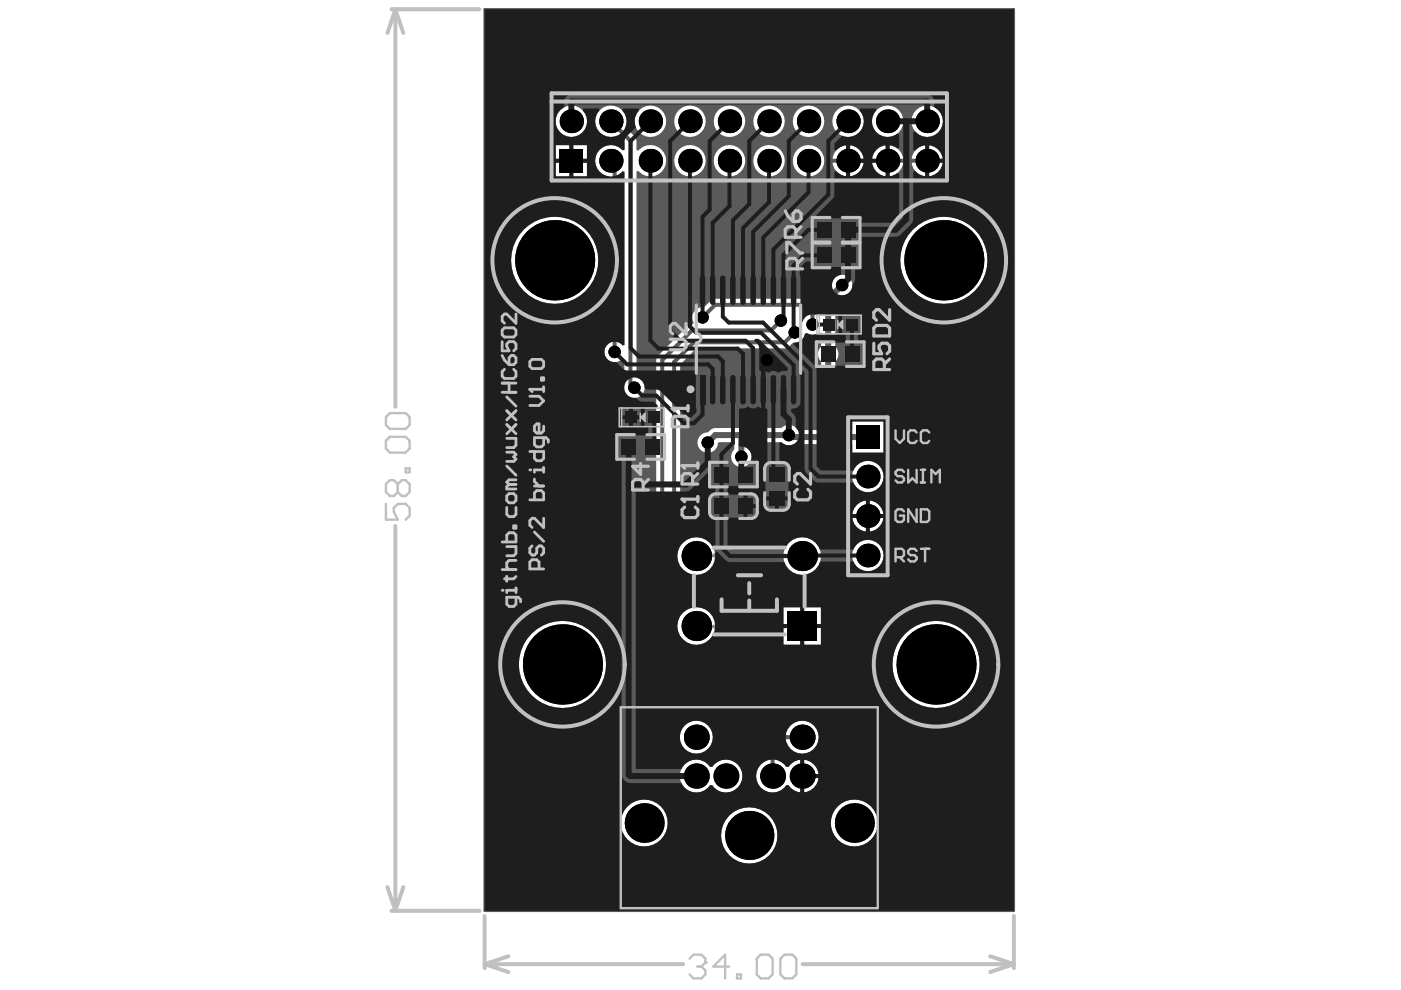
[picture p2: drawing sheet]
<svg xmlns="http://www.w3.org/2000/svg" width="297mm" height="210mm" viewBox="0 0 297 210" stroke-linecap="round" stroke-linejoin="round" font-family="sans-serif">
<g fill="none" stroke="#5a5a5a" stroke-width=".21">
<path d="M157.2 125.3h3.3M158.9 123.7v3.3"/>
<circle cx="158.9" cy="125.3" r="1.15"/>
</g>
<path d="M102.8 2h112.2v191.1h-112.2z" fill="none" stroke="#5a5a5a" stroke-width=".51"/>
<path d="M151.3 117.8h15.1M151.3 132.9h15.1" fill="none" stroke="#8c8c8c" stroke-width=".84"/>
<path d="M102.8 2h112.2v191.1h-112.2zM193.2 25.7a3.4 3.4 0 0 0 6.7 0 3.4 3.4 0 0 0-6.7 0zM184.9 25.7a3.3 3.3 0 0 0 6.6 0 3.3 3.3 0 0 0-6.6 0zM176.5 25.7a3.3 3.3 0 0 0 6.7 0 3.3 3.3 0 0 0-6.7 0zM168.1 25.7a3.4 3.4 0 0 0 6.7 0 3.4 3.4 0 0 0-6.7 0zM159.7 25.7a3.4 3.4 0 0 0 6.7 0 3.4 3.4 0 0 0-6.7 0zM151.3 25.7a3.3 3.3 0 0 0 6.7 0 3.3 3.3 0 0 0-6.7 0zM142.9 25.7a3.3 3.3 0 0 0 6.7 0 3.3 3.3 0 0 0-6.7 0zM134.6 25.7a3.3 3.3 0 0 0 6.6 0 3.3 3.3 0 0 0-6.6 0zM117.8 25.7a3.4 3.4 0 0 0 6.7 0 3.4 3.4 0 0 0-6.7 0zM127.2 23.4a3.3 3.3 0 0 0-.5 4.2 3.3 3.3 0 0 0 4.1 1.2l1.6 1.6v1.3l-.4 .2a3.3 3.3 0 0 0-5.4 .6 3.3 3.3 0 0 0 2.4 4.9v35.5a2.16 2.16 0 0 0-.3 3.2 2.16 2.16 0 0 0 3.3-.1l.4 .2v5.2a2.22 2.22 0 0 0 1.6 2.9 2.22 2.22 0 0 0 2.7-2.1 2.14 2.14 0 0 0-1.8-2.1v-43.7l.5-.2a3.3 3.3 0 0 0 4.8 .3 3.3 3.3 0 0 0 0-4.8 3.3 3.3 0 0 0-4.8 .3l-.5-.2-.1-2.4-2.2-2.4a3.3 3.3 0 0 0-1.2-4.1 3.3 3.3 0 0 0-4.2 .5zM197 30.8v2.9h2.9a3.2 3.2 0 0 0-2.9-2.9zM180.2 30.8v2.9h2.9a3.2 3.2 0 0 0-2.9-2.9zM121.6 30.8v2.9h2.8v-2.9zM188.6 30.8v2.9h2.9a3.2 3.2 0 0 0-2.9-2.9zM194.2 31.7l-.5 .7-.4 1.3h2.9v-2.9l-1.3 .4zM177.5 31.7l-.6 .7-.4 1.3h2.9v-2.9l-1.3 .4zM185.8 31.7l-.5 .7-.4 1.3h2.9v-2.9l-1.3 .4zM117.8 30.8v2.9h2.9v-2.9zM197 34.5v2.9a3.2 3.2 0 0 0 2.9-2.9zM188.6 34.5v2.9a3.2 3.2 0 0 0 2.9-2.9zM180.2 34.5v2.9a3.2 3.2 0 0 0 2.9-2.9zM193.3 34.5a3.2 3.2 0 0 0 2.9 2.9v-2.9zM184.9 34.5a3.2 3.2 0 0 0 2.9 2.9v-2.9zM176.5 34.5a3.2 3.2 0 0 0 2.9 2.9v-2.9zM121.6 34.5v2.9h2.8v-2.9zM117.8 34.5v2.9h2.9v-2.9zM168.1 34.1a3.4 3.4 0 0 0 6.7 0 3.4 3.4 0 0 0-6.7 0zM159.7 34.1a3.4 3.4 0 0 0 6.7 0 3.4 3.4 0 0 0-6.7 0zM151.3 34.1a3.3 3.3 0 0 0 6.7 0 3.3 3.3 0 0 0-6.7 0zM142.9 34.1a3.3 3.3 0 0 0 6.7 0 3.3 3.3 0 0 0-6.7 0zM147.4 65.8a2.16 2.16 0 0 0-.3 2.6l-.2 .4-.7 .1-.4 .3-6.3 6.2-.4 .9v68.9l.4 .9 6.1 5.9 11.5 .1 5.4 5.5v3.7a3.5 3.5 0 0 0-1.4 5.4 3.5 3.5 0 0 0 5.6-.2h.5a3.2 3.2 0 0 0 2.5 1.5v-6.9a3.2 3.2 0 0 0-2.5 1.5h-.5l-.4-.5-1.2-.8v-4.1l.4-.2a1.46 1.46 0 0 0 1.3 .6 3.5 3.5 0 0 0 5.2 1.6 3.5 3.5 0 0 0 .5-5.4 3.5 3.5 0 0 0-5.4 .6l-.5 .1-7.5-7.3-11.4-.1-3.5-3.5v-8.2l.4-.1a4 4 0 0 0 5.8 .3 4 4 0 0 0 0-5.8 4 4 0 0 0-5.8 .4l-.4-.2v-9.4l.4-.1a4 4 0 0 0 5.8 .3 4 4 0 0 0 0-5.8 4 4 0 0 0-5.8 .3l-.4-.1v-37.9l3.5-3.4h18.7l.9-.4 .9-.9a2.11 2.11 0 0 0 2.4-1.8l.5-.2a2.11 2.11 0 0 0 2.6-.2l.4 .2v2.9a2.15 2.15 0 0 0 0 3.2v14.5h-5a2.17 2.17 0 0 0-3.4-.4h-14.1l-.5 .1-1 .8a2.17 2.17 0 0 0-2.2 2.1 2.17 2.17 0 0 0 2.1 2.2 2.17 2.17 0 0 0 2.2-2.2l3.5-.1v1.6a2.17 2.17 0 0 0-.1 3.1 2.17 2.17 0 0 0 3.1 0 2.17 2.17 0 0 0 0-3.1v-1.6h7a2.14 2.14 0 0 0 2.6 .5h12.4v1.8h6.6v-6.6h-6.6v1.8h-3.6v-14.5a2.15 2.15 0 0 0 0-3.2v-9.5l1.4-1.4a2.17 2.17 0 0 0 2.2-2.1 2.17 2.17 0 0 0-2.2-2.2 2.17 2.17 0 0 0-2.1 2.2l-2.2 2.3-.1 3.8-.4 .3-.5-1.1-2.1-2.1-.9-.4h-18.6l-.9 .4-1.4 1.5a2.09 2.09 0 0 0-1.9 .6zM190.9 55.2a9.2 9.2 0 0 0 18.5 0 9.2 9.2 0 0 0-18.5 0zM108.4 55.2a9.2 9.2 0 0 0 18.4 0 9.2 9.2 0 0 0-18.4 0zM180.7 101a3.3 3.3 0 0 0 6.6 0 3.3 3.3 0 0 0-6.6 0zM184.4 106.1v2.9h2.9a3.2 3.2 0 0 0-2.9-2.9zM181.6 107.1l-.5 .6-.4 1.3h2.9v-2.9l-1.3 .4zM184.4 109.8v2.9a3.2 3.2 0 0 0 2.9-2.9zM180.7 109.8a3.2 3.2 0 0 0 2.9 2.9v-2.9zM180.7 117.8a3.3 3.3 0 0 0 6.6 0 3.3 3.3 0 0 0-6.6 0zM166.1 117.9a4 4 0 0 0 8 0 4 4 0 0 0-8 0zM170.5 128.8v3.5h3.6v-3.5zM166.1 128.8v3.5h3.6v-3.5zM170.5 133.2v3.5h3.6v-3.5zM166.1 133.2v3.5h3.6v-3.5zM189.2 140.9a9.2 9.2 0 0 0 18.5 0 9.2 9.2 0 0 0-18.5 0zM110 140.9a9.2 9.2 0 0 0 18.5 0 9.2 9.2 0 0 0-18.5 0zM144.1 156.3a3.5 3.5 0 0 0 7 0 3.5 3.5 0 0 0-7 0zM145.2 162.1a3.5 3.5 0 0 0 .2 5.1 3.5 3.5 0 0 0 5.1-.7h.5a3.5 3.5 0 0 0 5.2 .7 3.5 3.5 0 0 0 0-5.3 3.5 3.5 0 0 0-5.2 .7h-.5a3.5 3.5 0 0 0-5.3-.5zM170.5 161.1v3h3a3.4 3.4 0 0 0-3-3zM170.5 165v3a3.4 3.4 0 0 0 3-3zM176.1 174.5a5 5 0 0 0 10 0 5 5 0 0 0-10 0zM131.6 174.5a5 5 0 0 0 10 0 5 5 0 0 0-10 0zM152.9 177.1a6 6 0 0 0 11.9 0 6 6 0 0 0-11.9 0z" fill="#5a5a5a"/>
<path d="M129.5 34.1l.8 .8v39.7M129.5 25.7l4.2 4.2v51.5l.8 .8M149 67.3l2.6-2.7h18.6l2.1 2.1v2.1M165.6 68l-2.1 2.1h-16.8l-6.3 6.2v68.9l5.7 5.6h11.5l6.2 6.2v7.5M168.5 70.5l-2.1 2.1h-19.3l-4.2 4.2v67.4l4.2 4.1h11.5l8 8h3.5" fill="none" stroke="#5a5a5a" stroke-width=".84"/>
<path d="M178.6 60.4l-3 3v29.3M157.2 92.2v4.7M175.6 91.4v.1M184 92.7h-16.3l-.5-.5h-15.6l-1.5 1.6" fill="none" stroke="#5a5a5a" stroke-width="1.3"/>
<g fill="#000">
<circle cx="121.1" cy="25.7" r="2.49"/>
<circle cx="129.5" cy="34.1" r="2.49"/>
<circle cx="129.5" cy="25.7" r="2.49"/>
<circle cx="137.9" cy="25.7" r="2.49"/>
<circle cx="137.9" cy="34.1" r="2.49"/>
<circle cx="146.3" cy="34.1" r="2.49"/>
<circle cx="146.3" cy="25.7" r="2.49"/>
<circle cx="154.7" cy="34.1" r="2.49"/>
<circle cx="154.7" cy="25.7" r="2.49"/>
<circle cx="163" cy="34.1" r="2.49"/>
<circle cx="163" cy="25.7" r="2.49"/>
<circle cx="171.4" cy="25.7" r="2.49"/>
<circle cx="171.4" cy="34.1" r="2.49"/>
<circle cx="179.8" cy="34.1" r="2.49"/>
<circle cx="179.8" cy="25.7" r="2.49"/>
<circle cx="188.2" cy="34.1" r="2.49"/>
<circle cx="188.2" cy="25.7" r="2.49"/>
<circle cx="196.6" cy="34.1" r="2.49"/>
<circle cx="196.6" cy="25.7" r="2.49"/>
<circle cx="117.6" cy="55.2" r="8.4"/>
<circle cx="200.1" cy="55.2" r="8.4"/>
<circle cx="130.3" cy="74.6" r="1.32"/>
<circle cx="149" cy="67.3" r="1.32"/>
<circle cx="162.6" cy="76.3" r="1.32"/>
<circle cx="165.6" cy="68" r="1.32"/>
<circle cx="168.5" cy="70.5" r="1.32"/>
<circle cx="172.3" cy="68.8" r="1.32"/>
<circle cx="175.6" cy="75.1" r="1.32"/>
<circle cx="178.6" cy="60.4" r="1.32"/>
<circle cx="134.5" cy="82.2" r="1.32"/>
<circle cx="150.1" cy="93.8" r="1.32"/>
<circle cx="157.2" cy="96.9" r="1.32"/>
<circle cx="167.2" cy="92.2" r="1.32"/>
<circle cx="147.6" cy="117.9" r="3.2"/>
<circle cx="170.1" cy="117.9" r="3.2"/>
<circle cx="184" cy="117.8" r="2.49"/>
<circle cx="184" cy="101" r="2.49"/>
<circle cx="184" cy="109.4" r="2.49"/>
<circle cx="147.6" cy="132.7" r="3.2"/>
<circle cx="119.3" cy="140.9" r="8.4"/>
<circle cx="147.6" cy="156.3" r="2.66"/>
<circle cx="170.1" cy="156.3" r="2.66"/>
<circle cx="198.5" cy="140.9" r="8.4"/>
<circle cx="136.6" cy="174.5" r="4.2"/>
<circle cx="147.6" cy="164.5" r="2.66"/>
<circle cx="153.9" cy="164.5" r="2.66"/>
<circle cx="158.9" cy="177.1" r="5.2"/>
<circle cx="163.8" cy="164.5" r="2.66"/>
<circle cx="170.1" cy="164.5" r="2.66"/>
<circle cx="181.1" cy="174.5" r="4.2"/>
</g>
<g fill="#000">
<path d="M118.7 31.6h4.9v5h-4.9z" fill-rule="evenodd"/>
<path d="M181.5 90.2h5v4.9h-5z" fill-rule="evenodd"/>
<path d="M166.9 129.6h6.3v6.3h-6.3z" fill-rule="evenodd"/>
</g>
<g fill="#1e1e1e">
<path d="M182.3 23h3.4l.1 .4a3.3 3.3 0 0 0-.1 4.5 3.3 3.3 0 0 0 4.5 .4l.4 .2v2.8l-.4 .2-1.1-.6-.5-.1v6.6l.5-.1 1.1-.6 .4 .2v8.9l-1.3 1.4h-7.1v-.9h-9.2l-.2-.4 4-4.1 .1-5.4 .4-.1a3 3 0 0 0 2.1 1.1v-6.6a3 3 0 0 0-2.1 1.1l-.4-.2v-1.3l1.7-1.6a3.3 3.3 0 0 0 4-1.2 3.3 3.3 0 0 0-.4-4.2zM180.2 30.8v2.9h2.9a3.2 3.2 0 0 0-2.9-2.9zM185.8 31.7l-.5 .7-.4 1.3h2.9v-2.9l-1.3 .4zM180.2 34.5v2.9a3.2 3.2 0 0 0 2.9-2.9zM184.9 34.5a3.2 3.2 0 0 0 2.9 2.9v-2.9z"/>
<path d="M102.8 2h112.2v191.1h-112.2zM120.1 20.5l-.3 .4-.2 1.9h-.1a3.3 3.3 0 0 0-1.1 4.8 3.3 3.3 0 0 0 4.8 .7 3.3 3.3 0 0 0 .4-4.9l.1-.4h3.3l.1 .4-.5 .6a3.3 3.3 0 0 0 1 4.4 3.3 3.3 0 0 0 4.4-.5 3.3 3.3 0 0 0-.1-4.5l.2-.4h3.3l.1 .4-.5 .6a3.2 3.2 0 0 0-.2 3l-2.3 2.4-.1 2.3-.4 .2-.1-.2a3.3 3.3 0 0 0-4.8 .1 3.3 3.3 0 0 0 .1 4.7 3.3 3.3 0 0 0 4.8-.2l.4 .1v36.8l-.4 .1-.2-.2a2.17 2.17 0 0 0-3.6 .8 2.17 2.17 0 0 0 2.4 2.9l1.4 1.4 1 .3h14.2l.3 .2v7.9h.2v.8l-1.1 1.1h-1l-5.5-5.5-.9-.4h-2.2l-.3-.4-.1-.6a2.17 2.17 0 0 0-2.6-1.5 2.17 2.17 0 0 0-1.6 2.5 2.17 2.17 0 0 0 2.4 1.7l.9 .8 2.9 .1 .9 .8-.2 .4h-2.7v4.2h.8v1.7h-6.5v4.9h.9v67l.1 .6a2.15 2.15 0 0 0 1.7 1.2h10.9l.1 .3a3.5 3.5 0 0 0 5.9 .2h.5l.4 .5a3.5 3.5 0 0 0 5.1-.1 3.5 3.5 0 0 0-.4-5.1 3.5 3.5 0 0 0-5.1 .8h-.5l-.4-.5a3.5 3.5 0 0 0-5.6 .9h-9.7v-58.8h10.6l.6-.1 4.2-4 .4 .1v2.9h1.1v1.8h-1.1v4.9h1.1v6.5l-.4 .1a4 4 0 0 0-6.6-1.2 4 4 0 0 0 1.7 6.5 4 4 0 0 0 5.2-4.4l.4-.4 1.9 1.9 .9 .4h11.5l.3 .7a4 4 0 0 0 3.9 2 4 4 0 0 0 3.4-2.8h7.1l.1 .4a3.3 3.3 0 0 0 5.1 .8 3.3 3.3 0 0 0-.2-5.2 3.3 3.3 0 0 0-5 1.4h-7.2l-.3-.6a4 4 0 0 0-3.8-2 4 4 0 0 0-3.4 2.7h-11l-1.1-1v-5.8h3.4v-4.9h-3.4v-1.8h6.2v-4.9h-1l-.3-.4 .2-.4a2.15 2.15 0 0 0-2.4-2.7l-.3-.4 .1-7.5 .4-.3h1l.5-.3 .3 .2a1.48 1.48 0 0 0 1.9-.2l.6 .3v-7.8l-.4-.2v-4.7l-.1-.5-1-1.1 .2-.4h.8l6.1 6.2v.5l-.4 .2a1.64 1.64 0 0 0-1.6 .3 1.63 1.63 0 0 0-2.1 0l-.7-.3v7.8l.5 .3v11.4h-.4v7.1h4.9v-7.1h-1.9v-4.3l.4-.1a2.17 2.17 0 0 0 3.1 0 2.17 2.17 0 0 0-.1-3.1l-.1-2.4-.9-1v-.5l.4-.2a1.4 1.4 0 0 0 1.6-1.4v-5.1l-.2-1.6 .4-.2 .7 .7 .1 20.9a4.6 4.6 0 0 0 2.8 2.4h7.5l.1 .4a3.3 3.3 0 0 0 5.1 .9 3.3 3.3 0 0 0-.2-5.2 3.3 3.3 0 0 0-5 1.4h-6.9l-1-1-.1-20.9 .3-.4h9.8v-4.9h-1.2v-1.7h.8v-4.2h-4.2v4.2h.8v1.7h-6.1v4.8l-.3 .3-4.6-4.6 .2-.4a2.14 2.14 0 0 0 2.1-1.9l.6-.1a2.1 2.1 0 0 0 2 .1l4.5 .1v-4.2l-4.5 .1-.4-.1a2.23 2.23 0 0 0-2.7 1.6l-.4 .1-.2-.1v-3.6l.2-.6v-5.1l-.2-.7v-1.5l1.4-1.4h1.5v1.2h5.9v1.7a2.17 2.17 0 0 0-1.9 2.3 2.17 2.17 0 0 0 2.3 2 2.17 2.17 0 0 0 2-2.2l.5-.6 .1-.6v-2.6h.9v-4.9h-.9v-.5h.9v-1l8.2-.1 .5-.3 2.6-2.8 .1-.5v-10.1l.5-.2a3 3 0 0 0 2.1 1.2v-6.6a2.99 2.99 0 0 0-2.1 1.1l-.5-.1v-3.8l.5-.1 .1 .2a3.3 3.3 0 0 0 5.1-.4 3.3 3.3 0 0 0-1.2-4.9l-.1-1.9-.4-.4-.4-.4-.6-.1h-75.5l-.5 .1zM197 30.8v2.9h2.9a3.2 3.2 0 0 0-2.9-2.9zM121.6 30.8v2.9h2.8v-2.9zM117.8 30.8v2.9h2.9v-2.9zM197 34.5v2.9a3.2 3.2 0 0 0 2.9-2.9zM121.6 34.5v2.9h2.8v-2.9zM117.8 34.5v2.9h2.9v-2.9zM190.9 55.2a9.2 9.2 0 0 0 18.5 0 9.2 9.2 0 0 0-18.5 0zM108.4 55.2a9.2 9.2 0 0 0 18.4 0 9.2 9.2 0 0 0-18.4 0zM134.2 86.4v1.7h1.7v-1.7zM131.7 86.4v1.7h1.7v-1.7zM134.2 88.9v1.7h1.7v-1.7zM131.7 88.9v1.7h1.7v-1.7zM180.7 89.4v6.6h6.6v-6.6zM158.5 104.9v2h1.9v-2zM165.1 106.1v1.9h2.1v-1.9zM162.3 106.1v1.9h2v-1.9zM184.4 106.1v2.9h2.9a3.2 3.2 0 0 0-2.9-2.9zM181.6 107.1l-.5 .6-.4 1.3h2.9v-2.9l-1.3 .4zM158.5 107.7v2.1h1.9v-2.1zM184.4 109.8v2.9a3.2 3.2 0 0 0 2.9-2.9zM180.7 109.8a3.2 3.2 0 0 0 2.9 2.9v-2.9zM170.5 128.8v3.5h3.6v-3.5zM166.1 128.8v3.5h3.6v-3.5zM170.5 133.2v3.5h3.6v-3.5zM166.1 133.2v3.5h3.6v-3.5zM143.6 132.7a4 4 0 0 0 8 0 4 4 0 0 0-8 0zM189.2 140.9a9.2 9.2 0 0 0 18.5 0 9.2 9.2 0 0 0-18.5 0zM110 140.9a9.2 9.2 0 0 0 18.5 0 9.2 9.2 0 0 0-18.5 0zM166.6 156.3a3.5 3.5 0 0 0 7 0 3.5 3.5 0 0 0-7 0zM144.1 156.3a3.5 3.5 0 0 0 7 0 3.5 3.5 0 0 0-7 0zM170.5 161.1v3h3a3.4 3.4 0 0 0-3-3zM170.5 165v3a3.4 3.4 0 0 0 3-3zM161.3 162.1a3.5 3.5 0 0 0 .3 5.1 3.5 3.5 0 0 0 5.1-.7h.5a3.2 3.2 0 0 0 2.5 1.5v-6.9a3.2 3.2 0 0 0-2.5 1.5h-.5a3.5 3.5 0 0 0-5.4-.5zM176.1 174.5a5 5 0 0 0 10 0 5 5 0 0 0-10 0zM131.6 174.5a5 5 0 0 0 10 0 5 5 0 0 0-10 0zM152.9 177.1a6 6 0 0 0 11.9 0 6 6 0 0 0-11.9 0z"/>
</g>
<g fill="none" stroke="#1e1e1e" stroke-width=".84">
<path d="M137.9 25.7l-4.2 4.2v43.9l1.8 1.8h16.7l1 1v6M137.9 34.1v38.1l1.7 1.7h16.8l1.1 1.1v7.6M146.3 25.7l-4.2 4.2v40.2l2.1 2.1h13.9l1.6 1.6v8.8M146.3 34.1v35.1l1.3 1.4h13.8l6.9 6.8v5.2M154.7 25.7l-4.2 4.2v14.5l-1.5 1.5v21.4M154.7 34.1v9.6l-3.6 3.6v14.2M163 25.7l-4.1 4.2v13.4l-3.5 3.4v14.8M163 34.1v8.8l-5.5 5.5v13.1M171.4 25.7l-4.2 4.2v11.7l-7.5 7.5v12.4M171.4 34.1v6.7l-9.6 9.6v11.1M179.8 25.7l-4.2 4.2v11.4l-11.6 11.6v8.6M174.7 54.2h-4.3l-2.1 2.1v14l.2 .2"/>
<path d="M174.7 48.7h-3.3l-5.3 5.3v13.4l-.5 .6M130.3 74.6l2.7 2.7h17.1l1 .9v4.4M153.2 61.5v5.6l1.3 1.3h7.3l10.1 10v21l1.6 1.6h10.5M162.6 76.3l-.8 .8v5.5M172.3 68.8h3.4M175.6 75.1v.4M180.6 68.8l.1 6.3M134.5 82.2l1.7 1.7h3l5.8 5.8h2.1l1.9-1.8v-5.3M138.7 88.5v5.9l-.3 .4M155.4 82.6v11.3l-2.4 2.5v19.7l1.8 1.8 29.2-.1M164 82.6v17.2l.7 .8M153 104.1h.1"/>
</g>
<path d="M121.1 25.7v-4.2h75.5v4.2h-8.4M192 25.7l.1 .2v20.6l-2.2 2.2h-10.1v10.5l-1.2 1.2M133.3 94.8v69.4l.3 .3h14M150.1 93.8v4.3l-4.7 4.6h-12.1M157.2 96.9v2.9l.8 .8M166.1 82.6v5.2l1.1 1.1v3.3" fill="none" stroke="#1e1e1e" stroke-width="1.3"/>
<g fill="#000">
<circle cx="121.1" cy="25.7" r="2.49"/>
<circle cx="129.5" cy="34.1" r="2.49"/>
<circle cx="129.5" cy="25.7" r="2.49"/>
<circle cx="137.9" cy="25.7" r="2.49"/>
<circle cx="137.9" cy="34.1" r="2.49"/>
<circle cx="146.3" cy="34.1" r="2.49"/>
<circle cx="146.3" cy="25.7" r="2.49"/>
<circle cx="154.7" cy="34.1" r="2.49"/>
<circle cx="154.7" cy="25.7" r="2.49"/>
<circle cx="163" cy="34.1" r="2.49"/>
<circle cx="163" cy="25.7" r="2.49"/>
<circle cx="171.4" cy="25.7" r="2.49"/>
<circle cx="171.4" cy="34.1" r="2.49"/>
<circle cx="179.8" cy="34.1" r="2.49"/>
<circle cx="179.8" cy="25.7" r="2.49"/>
<circle cx="188.2" cy="34.1" r="2.49"/>
<circle cx="188.2" cy="25.7" r="2.49"/>
<circle cx="196.6" cy="34.1" r="2.49"/>
<circle cx="196.6" cy="25.7" r="2.49"/>
<circle cx="117.6" cy="55.2" r="8.4"/>
<circle cx="200.1" cy="55.2" r="8.4"/>
<circle cx="130.3" cy="74.6" r="1.32"/>
<circle cx="149" cy="67.3" r="1.32"/>
<circle cx="162.6" cy="76.3" r="1.32"/>
<circle cx="165.6" cy="68" r="1.32"/>
<circle cx="168.5" cy="70.5" r="1.32"/>
<circle cx="172.3" cy="68.8" r="1.32"/>
<circle cx="175.6" cy="75.1" r="1.32"/>
<circle cx="178.6" cy="60.4" r="1.32"/>
<circle cx="134.5" cy="82.2" r="1.32"/>
<circle cx="150.1" cy="93.8" r="1.32"/>
<circle cx="157.2" cy="96.9" r="1.32"/>
<circle cx="167.2" cy="92.2" r="1.32"/>
<circle cx="147.6" cy="117.9" r="3.2"/>
<circle cx="170.1" cy="117.9" r="3.2"/>
<circle cx="184" cy="117.8" r="2.49"/>
<circle cx="184" cy="101" r="2.49"/>
<circle cx="184" cy="109.4" r="2.49"/>
<circle cx="147.6" cy="132.7" r="3.2"/>
<circle cx="119.3" cy="140.9" r="8.4"/>
<circle cx="147.6" cy="156.3" r="2.66"/>
<circle cx="170.1" cy="156.3" r="2.66"/>
<circle cx="198.5" cy="140.9" r="8.4"/>
<circle cx="136.6" cy="174.5" r="4.2"/>
<circle cx="147.6" cy="164.5" r="2.66"/>
<circle cx="153.9" cy="164.5" r="2.66"/>
<circle cx="158.9" cy="177.1" r="5.2"/>
<circle cx="163.8" cy="164.5" r="2.66"/>
<circle cx="170.1" cy="164.5" r="2.66"/>
<circle cx="181.1" cy="174.5" r="4.2"/>
</g>
<g fill="#000">
<path d="M118.7 31.6h4.9v5h-4.9z" fill-rule="evenodd"/>
<path d="M181.5 90.2h5v4.9h-5z" fill-rule="evenodd"/>
<path d="M166.9 129.6h6.3v6.3h-6.3z" fill-rule="evenodd"/>
</g>
<g fill="#1e1e1e">
<path d="M174.1 73.5h3v3.2h-3z" fill-rule="evenodd"/>
<path d="M174.4 67.6h2.5v2.4h-2.5z" fill-rule="evenodd"/>
</g>
<path d="M149 59v5.1M151.1 59v5.1M155.4 59v5.1M157.5 59v5.1M161.8 59v5.1M164 59v5.1M168.3 59v5.1M151.1 80.1v5.1" fill="none" stroke="#1e1e1e" stroke-width="1.2"/>
<path d="M148.4 79.5h1.1v6.3h-1.1z" fill-rule="evenodd" fill="#1e1e1e"/>
<path d="M155.4 80.1v5.1M157.5 80.1v5.1M161.8 80.1v5.1M164 80.1v5.1M168.3 80.1v5.1" fill="none" stroke="#1e1e1e" stroke-width="1.2"/>
<g fill="#1e1e1e">
<path d="M136.8 93.1h3.1v3.3h-3.1z" fill-rule="evenodd"/>
<path d="M131.8 93.1h3v3.3h-3z" fill-rule="evenodd"/>
<path d="M132.5 87.2h2.5v2.5h-2.5z" fill-rule="evenodd"/>
<path d="M137.5 87.2h2.5v2.5h-2.5z" fill-rule="evenodd"/>
<path d="M156.5 105.7h3.1v3.2h-3.1z" fill-rule="evenodd"/>
<path d="M151.4 105.7h3.1v3.2h-3.1z" fill-rule="evenodd"/>
<path d="M163.1 99.1h3.2v3h-3.2z" fill-rule="evenodd"/>
<path d="M151.4 99h3.1v3.2h-3.1z" fill-rule="evenodd"/>
<path d="M156.5 99h3.1v3.2h-3.1z" fill-rule="evenodd"/>
<path d="M179.1 73.5h3.1v3.2h-3.1z" fill-rule="evenodd"/>
<path d="M179.4 67.6h2.5v2.4h-2.5z" fill-rule="evenodd"/>
<path d="M173.2 52.5h3.1v3.3h-3.1z" fill-rule="evenodd"/>
<path d="M178.3 52.5h3v3.3h-3z" fill-rule="evenodd"/>
<path d="M173.2 47.1h3.1v3.2h-3.1z" fill-rule="evenodd"/>
<path d="M178.3 47.1h3v3.2h-3z" fill-rule="evenodd"/>
<path d="M163.1 104.1h3.2v3.1h-3.2z" fill-rule="evenodd"/>
</g>
<path d="M153.2 59v5.1M159.7 59v5.1M166.1 59v5.1M153.2 80.1v5.1M159.7 80.1v5.1M166.1 80.1v5.1" fill="none" stroke="#1e1e1e" stroke-width="1.2"/>
<g fill="#c0c0c0">
<path d="M135.9 88.5l.8-.8v1.6z"/>
<path d="M177.8 68.8l.8-.8v1.6z"/>
</g>
<g fill="none" stroke="#c0c0c0" stroke-width=".84">
<path d="M83 2h18.7M83.8 2l-1.6 5M83.8 2v84.2M83.8 2l1.7 5M200.8 19.8h-83.9v18.5h83.9v-18.4M116.9 21.5h83.9M179.8 88.5h8.4v33.5h-8.4zM83.8 111.5v81.6M151.3 116.1h15.1M147.1 122v6.7M151.3 134.5h15.1M153 127.1v2.4h11.7v-2.4"/>
<path d="M156.4 122h5M158.9 123.6v2.2M158.9 127.3v2.2M170.6 122v6.7M82.2 188.1l1.6 5M83 193.1h18.7M85.5 188.1l-1.7 5M102.8 194.2v11.1M215 194.2v11.1M102.8 204.4l5 1.7M102.8 204.4h42.1M107.8 202.8l-5 1.6"/>
<path d="M170.2 204.4h44.8M209.9 202.8l5.1 1.6M215 204.4l-5.1 1.7"/>
</g>
<g fill="none" stroke="#c0c0c0" stroke-width=".66">
<path d="M176 46.1h-3.8v5.2h3.8M176 51.6h-3.8v5.2h3.8M178.6 46.1h3.7v5.2h-3.7M178.6 51.6h3.7v5.2h-3.7M176.8 72.5h-3.7v5.2h3.7M179.5 72.5h3.7v5.2h-3.7M134.5 92.2h-3.7v5.2h3.7M137.2 92.2h3.7v5.2h-3.7M154.2 98h-3.8v5.2h3.8M156.8 98h3.8v5.2h-3.8M162.1 99.4v2.4M163.4 98.1h2.6"/>
<path d="M167.3 99.4v2.4M150.4 106v2.6M151.8 109.9h2.4M151.8 104.7h2.4M156.8 109.9h2.5M156.8 104.7h2.5M160.6 106v2.6M162.1 104.5v2.4M163.4 108.2h2.6M167.3 104.5v2.4"/>
</g>
<path d="M173.2 66.8h9.4v4h-9.4zM173.7 66.8v4M177.6 68.6l1 1v-1.6l-1 1M177.6 68v1.6M131.3 86.5h9.4v4h-9.4zM131.8 86.5v4M135.8 88.3l.9 1v-1.6l-.9 .9M135.8 87.7v1.6" fill="none" stroke="#c0c0c0" stroke-width=".33"/>
<path d="M142.1 71.9h2.8l.5 .6v1.1l-.5 .6h-2.8M145.4 68.6v2.2l-2.2-2.2h-.5l-.6 .5v1.2l.6 .5M147.6 64.7v5.9M147.6 72.9v6.3M169.7 64.7v14.5M135.8 98.3v2.2l-1.7-1.6h3.4M136.4 103.9v-1.7l-.6-.5h-1.1l-.6 .5v1.7h3.4M137.5 101.7l-1.1 1.1M169.1 103.7l-.6 .6v1.1l.6 .6h2.2l.6-.6v-1.1l-.6-.6M171.9 100.4v2.2l-2.3-2.2h-.5l-.6 .6v1.1l.6 .5" fill="none" stroke="#c0c0c0" stroke-width=".68"/>
<path d="M131.6 150h54.5v42.6h-54.5zM146.2 203.3l.8-.9h1.7l.9 .9v.8" fill="none" stroke="#c0c0c0" stroke-width=".51"/>
<circle cx="149.6" cy="204.1" r=".25" fill="#c0c0c0"/>
<path d="M147.9 204.9h.8M148.7 204.9l.9 .9v.8l-.9 .8h-1.7l-.8-.8M149.6 204.1l-.9 .8M154.6 204.9h-3.4l2.5-2.5v5M156.3 206.6h.8v.8h-.8zM160.4 203.3l.9-.9h1.7l.8 .9v3.3l-.8 .8h-1.7l-.9-.8zM165.5 203.3l.8-.9h1.7l.8 .9v3.3l-.8 .8h-1.7l-.8-.8z" fill="none" stroke="#c0c0c0" stroke-width=".51"/>
<path d="M144.6 98.7h3.4M148 98.2v1.1M146.8 102.6v-1.6l-.5-.6h-1.1l-.6 .6v1.6h3.4M148 100.4l-1.2 1.1" fill="none" stroke="#c0c0c0" stroke-width=".68"/>
<circle cx="144.6" cy="98.7" r=".34" fill="#c0c0c0"/>
<path d="M185.3 69.6l.5-.6h2.3l.5 .6v1.6h-3.3zM185.3 72.8v2.2h1.6l-.5-1.1v-.6l.5-.5h1.2l.5 .5v1.1l-.5 .6M187.5 78.4v-1.7l-.6-.6h-1.1l-.5 .6v1.7h3.3M188.6 65.7v2.2l-2.2-2.2h-.6l-.5 .5v1.1l.5 .6M188.6 76.1l-1.1 1.1M144.6 98.7l.6 .6M144.6 105.8h3.4M145.2 107.5l-.6 .6v1.1l.6 .5h2.2l.6-.5v-1.1l-.6-.6M148 105.3v1.1" fill="none" stroke="#c0c0c0" stroke-width=".68"/>
<path d="M81.8 88.4l.9-.8h3.3l.8 .8v1.7l-.8 .8h-3.3l-.9-.8zM81.8 93.4l.9-.8h3.3l.8 .8v1.7l-.8 .9h-3.3l-.9-.9zM86 99.3h.8v.8h-.8zM81.8 106.8v3.4h2.5l-.8-1.7v-.8l.8-.9h1.7l.8 .9v1.6l-.8 .9M84.3 102.7l-.8-.9h-.8l-.9 .9v1.6l.9 .9h.8l.8-.9M84.3 102.7l.9-.9h.8l.8 .9v1.6l-.8 .9h-.8l-.9-.9M84.3 102.7v1.6" fill="none" stroke="#c0c0c0" stroke-width=".51"/>
<circle cx="144.6" cy="105.8" r=".34" fill="#c0c0c0"/>
<path d="M144.6 105.8l.6 .6" fill="none" stroke="#c0c0c0" stroke-width=".68"/>
<path d="M109.4 126.6v1.5l-.5 .5h-1l-.5-.5v-1.5h2.5l.5 .5v.5M109.4 125.2h-2v.5M109.4 124.7v1" fill="none" stroke="#c0c0c0" stroke-width=".59"/>
<circle cx="106.5" cy="125.2" r=".3" fill="#c0c0c0"/>
<g fill="none" stroke="#c0c0c0" stroke-width=".59">
<path d="M106.5 72.4v2h1.4l-.5-1v-.5l.5-.5h1l.5 .5v1l-.5 .5M106.5 70l.5-.5h1.9l.5 .5v1l-.5 .5h-1.9l-.5-.5zM106.5 75.4l.5 .9 .9 1M107 78.3l-.5 .5v1l.5 .4h1.9l.5-.4v-1l-.5-.5M107.9 75.9l.5-.5h.5l.5 .5v.9l-.5 .5h-1zM109.4 66.6v1.9l-2-1.9h-.4l-.5 .5v.9l.5 .5M106.5 83.2h2.9M106.5 81.2h2.9M107.4 92.9h2v1.5l-.5 .5h-1.5M107.4 98.8l2 2M107.4 95.9h1.5l.5 .5-.5 .4 .5 .5-.5 .5h-1.5M107.4 90l2 2"/>
<path d="M107.4 87.1l2 1.9M107.4 84.2l2 1.9M107.9 81.2v2M109.4 90l-2 2M109.4 87.1l-2 1.9M106.5 114.9h2.9v-1.5l-.5-.4h-1l-.5 .4v1.5M107.4 105.1l.5-.4h1l.5 .4v1l-.5 .5h-1l-.5-.5zM107.4 107.6v1.5l.5 .4h1l.5-.4v-1.5M107.4 115.9h2v1.5l-.5 .4h-1.5M107.9 102.7l-.5 .5v.5h2M107.9 102.7h1.5M108.9 111.5h.5v.5h-.5z"/>
<path d="M109.4 118.8h-1.5l-.5 .5v1l.5 .5M109.4 101.7h-1.5l-.5 .5 .5 .5M106.5 120.8h2.9M107.4 122.2v1M109.4 122.2l-.5 .5h-1.9"/>
</g>
<path d="M142.5 88.8l.6-.5h2.2l.6 .5v1.7h-3.4zM142.5 86.6h3.4M145.9 86v1.1" fill="none" stroke="#c0c0c0" stroke-width=".68"/>
<circle cx="142.5" cy="86.6" r=".34" fill="#c0c0c0"/>
<path d="M166.5 44.7l.5 1.1 1.2 1.2M168.7 50.3v-1.7l-.5-.5h-1.2l-.5 .5v1.7h3.3M168.7 44.7h.6l.5 .6v1.1l-.5 .6h-1.1v-1.7zM169.8 48.1l-1.1 1.1M142.5 86.6l.6 .5" fill="none" stroke="#c0c0c0" stroke-width=".68"/>
<g fill="none" stroke="#c0c0c0" stroke-width=".51">
<path d="M189.9 91.2v1.8l.9 .9 .9-.9v-1.8M192.6 99.6v2.7l.8-.9 .9 .9v-2.7M194.3 91.7l-.4-.5h-.9l-.4 .5v1.8l.4 .4h.9l.4-.4M195.2 99.6h.9M195.7 99.6v2.7M197 91.7l-.4-.5h-.9l-.5 .5v1.8l.5 .4h.9l.4-.4M189.9 118.1h1.3l.5-.4v-.9l-.5-.4h-1.3v2.6M190.8 118.1l.9 .9M191.7 108.4l-.5-.4h-.9l-.4 .4v1.8l.4 .5h.9l.5-.5v-.9h-.9M191.7 100.1l-.5-.5h-.9l-.4 .5v.4l.4 .5h.9l.5 .4v.4l-.5 .5h-.9l-.4-.5M194.3 108v2.7l-1.7-2.7v2.7M194.3 116.8l-.4-.4h-.9l-.4 .4v.5l.4 .4h.9l.4 .4v.5l-.4 .4h-.9l-.4-.4"/>
<path d="M195.2 108h1.4l.4 .4v1.8l-.4 .5h-1.4zM195.2 102.3h.9M195.2 116.4h1.8M196.1 116.4v2.6M197.5 102.3v-2.7l.9 .9 .9-.9v2.7"/>
</g>
<path d="M115.3 99.1v1M115.3 99.6h-2v.5M112.3 106h3v-1.5l-.5-.5h-1l-.5 .5v1.5M112.8 115.7l-.5 .5v1l.5 .5h.5l.5-.5v-1l.5-.5h.5l.5 .5v1l-.5 .5M113.3 112.8l2 2M113.3 101.6v.5l1 1M113.3 103.1h2M115.3 109.9v1.9l-2-1.9h-.5l-.5 .5v1l.5 .4M114.3 120.6v-1.4l-.5-.5h-1l-.5 .5v1.4h3" fill="none" stroke="#c0c0c0" stroke-width=".59"/>
<circle cx="112.3" cy="99.6" r=".3" fill="#c0c0c0"/>
<path d="M112.3 95.7h3v1.5l-.5 .5h-1l-.5-.5v-1.5M112.3 84h2l1 1-1 1h-2M112.3 82.5h3M115.3 82.1v.9M115.3 90.4v.9l-.5 .5h-1l-.5-.5v-.9l.5-.5h.5v1.9M115.3 92.8v1.5l-.5 .5h-1l-.5-.5v-1.5h2.5l.4 .5v.5" fill="none" stroke="#c0c0c0" stroke-width=".59"/>
<circle cx="112.3" cy="82.5" r=".3" fill="#c0c0c0"/>
<path d="M112.3 76.7l.5-.5h2l.5 .5v1l-.5 .5h-2l-.5-.5zM112.3 82.5l.5 .5M114.8 80.1h.5v.5h-.5z" fill="none" stroke="#c0c0c0" stroke-width=".59"/>
<path d="M166.8 53.7v-2.3h.6l2.2 2.3h.6M169.1 57v-1.7l-.6-.5h-1.1l-.6 .5v1.7h3.4M170.2 54.8l-1.1 1.1" fill="none" stroke="#c0c0c0" stroke-width=".68"/>
<path d="M147.6 70.7a1 1 0 0 1 1 1 1 1 0 0 1-1 1M163.4 98.1a1.32 1.32 0 0 0-1.3 1.3M166 98.1a1.32 1.32 0 0 1 1.3 1.3M150.4 108.6a1.32 1.32 0 0 0 1.4 1.3M151.8 104.7a1.32 1.32 0 0 0-1.4 1.3M159.2 104.7a1.32 1.32 0 0 1 1.4 1.3M160.6 108.6a1.32 1.32 0 0 1-1.4 1.3M162.1 106.9a1.32 1.32 0 0 0 1.3 1.3M167.3 106.9a1.32 1.32 0 0 1-1.3 1.3" fill="none" stroke="#c0c0c0" stroke-width=".66"/>
<circle cx="146.4" cy="82.5" r=".41" fill="none" stroke="#c0c0c0" stroke-width=".83"/>
<g fill="none" stroke="#c0c0c0" stroke-width=".84">
<circle cx="117.6" cy="55.2" r="13.2"/>
<circle cx="200.1" cy="55.2" r="13.2"/>
<circle cx="119.3" cy="140.9" r="13.2"/>
<circle cx="198.5" cy="140.9" r="13.2"/>
</g>
</svg>
